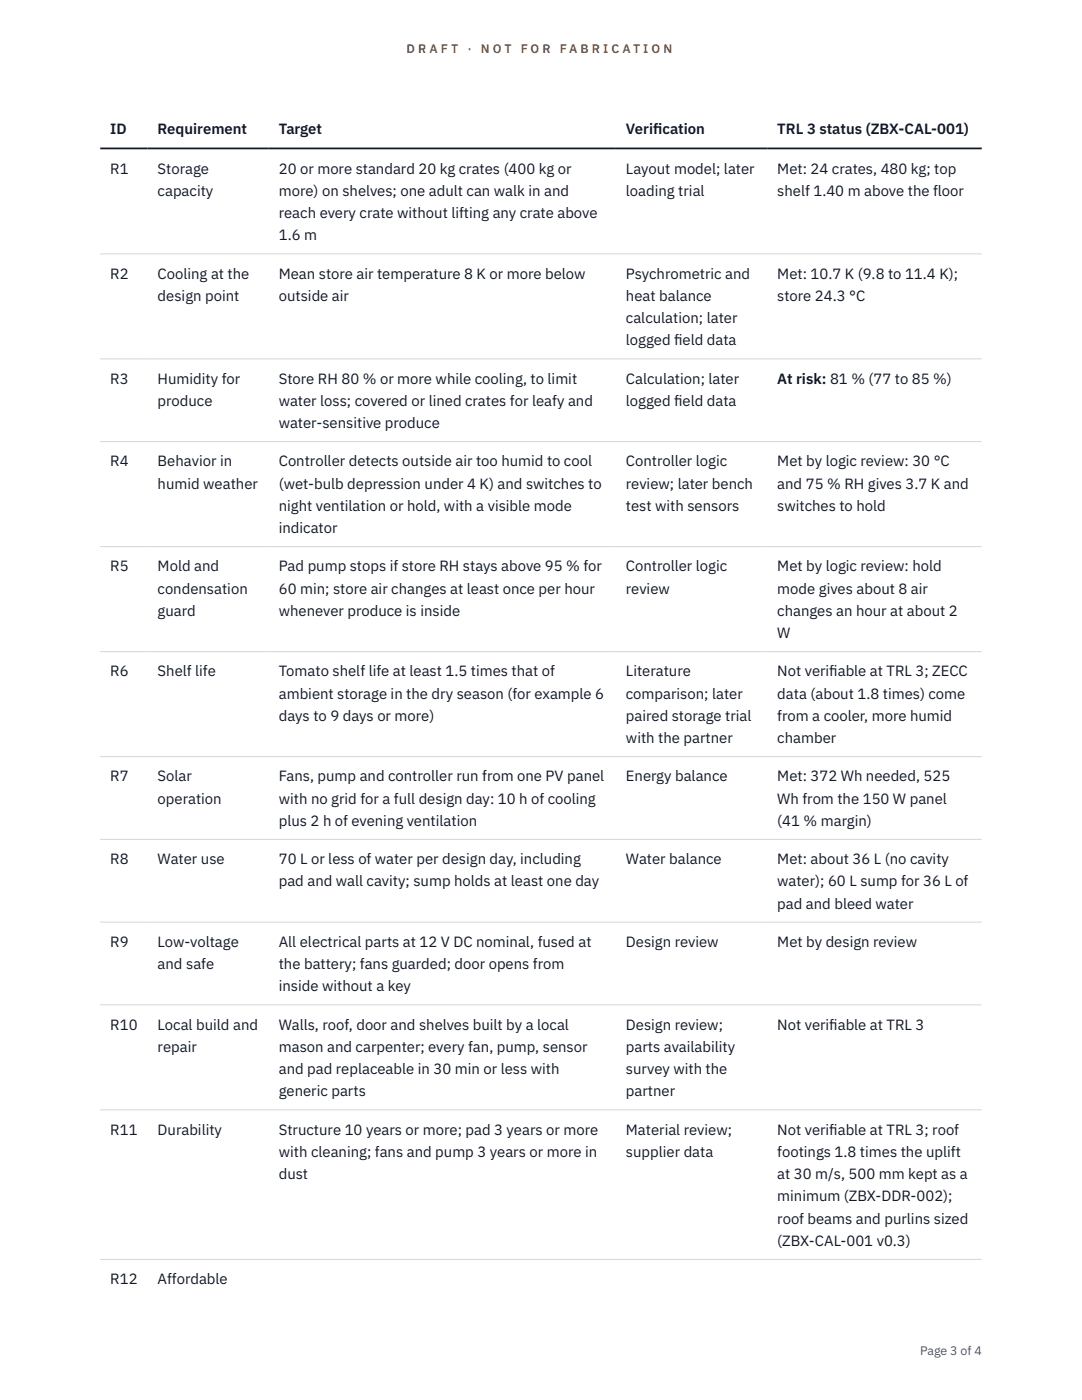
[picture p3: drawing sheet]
<svg xmlns="http://www.w3.org/2000/svg" width="216mm" height="279mm" viewBox="0 0 216 279" stroke-linecap="round" stroke-linejoin="round" font-family="sans-serif">
<defs><g id="words">
<g font-size="3" fill="#111827">
<text x="22" y="26.8">ID</text>
<text x="31.5" y="26.8">Requirement</text>
<text x="55.6" y="26.8">Target</text>
<text x="124.9" y="26.8">Verif</text>
<text x="130.3" y="26.8">ication</text>
<text x="155.1" y="26.8">TRL 3 status (ZBX-CAL-001)</text>
<text x="22" y="34.6">R1</text>
<text x="31.5" y="34.6">Storage</text>
<text x="55.6" y="34.6">20 or more standard 20 kg crates (400 kg or</text>
<text x="124.9" y="34.6">Layout model; later</text>
<text x="155.1" y="34.6">Met: 24 crates, 480 kg; top</text>
<text x="31.5" y="39.1">capacity</text>
<text x="55.6" y="39.1">more) on shelves; one adult can walk in and</text>
<text x="124.9" y="39.1">loading trial</text>
<text x="155.1" y="39.1">shelf 1.40 m above the floor</text>
<text x="55.6" y="43.5">reach every crate without lifting any crate above</text>
<text x="55.6" y="48">1.6 m</text>
<text x="22" y="55.6">R2</text>
<text x="31.5" y="55.6">Cooling at the</text>
<text x="55.6" y="55.6">Mean store air temperature 8 K or more below</text>
<text x="124.9" y="55.6">Psychrometric and</text>
<text x="155.1" y="55.6">Met: 10.7 K (9.8 to 11.4 K);</text>
<text x="31.5" y="60">design point</text>
<text x="55.6" y="60">outside air</text>
<text x="124.9" y="60">heat balance</text>
<text x="124.9" y="64.5">calculation; later</text>
<text x="155.1" y="60">store 24.3 °C</text>
<text x="124.9" y="68.9">logged f</text>
<text x="134.5" y="68.9">ield data</text>
<text x="22" y="76.5">R3</text>
<text x="31.5" y="76.5">Humidity for</text>
<text x="55.6" y="76.5">Store RH 80 % or more while cooling, to limit</text>
<text x="124.9" y="76.5">Calculation; later</text>
<text x="155.1" y="76.5">At risk: 81 % (77 to 85 %)</text>
<text x="31.5" y="81">produce</text>
<text x="55.6" y="81">water loss; covered or lined crates for leafy and</text>
<text x="124.9" y="81">logged f</text>
<text x="134.5" y="81">ield data</text>
<text x="55.6" y="85.4">water-sensitive produce</text>
<text x="22" y="93.1">R4</text>
<text x="31.5" y="93.1">Behavior in</text>
<text x="55.6" y="93.1">Controller detects outside air too humid to cool</text>
<text x="124.9" y="93.1">Controller logic</text>
<text x="155.1" y="93.1">Met by logic review: 30 °C</text>
<text x="31.5" y="97.5">humid weather</text>
<text x="55.6" y="97.5">(wet-bulb depression under 4 K) and switches to</text>
<text x="55.6" y="101.9">night ventilation or hold, with a visible mode</text>
<text x="124.9" y="97.5">review; later bench</text>
<text x="124.9" y="101.9">test with sensors</text>
<text x="155.1" y="97.5">and 75 % RH gives 3.7 K and</text>
<text x="155.1" y="101.9">switches to hold</text>
<text x="55.6" y="106.4">indicator</text>
<text x="22" y="114">R5</text>
<text x="31.5" y="114">Mold and</text>
<text x="31.5" y="118.5">condensation</text>
<text x="55.6" y="114">Pad pump stops if store RH stays above 95 % for</text>
<text x="55.6" y="118.5">60 min; store air changes at least once per hour</text>
<text x="124.9" y="114">Controller logic</text>
<text x="124.9" y="118.5">review</text>
<text x="155.1" y="114">Met by logic review: hold</text>
<text x="155.1" y="118.5">mode gives about 8 air</text>
<text x="31.5" y="122.9">guard</text>
<text x="55.6" y="122.9">whenever produce is inside</text>
<text x="155.1" y="122.9">changes an hour at about 2</text>
<text x="155.1" y="127.3">W</text>
<text x="22" y="135">R6</text>
<text x="31.5" y="135">Shelf life</text>
<text x="55.6" y="135">Tomato shelf life at least 1.5 times that of</text>
<text x="124.9" y="135">Literature</text>
<text x="155.1" y="135">Not verif</text>
<text x="165.5" y="135">iable at TRL 3; ZECC</text>
<text x="55.6" y="139.4">ambient storage in the dry season (for example 6</text>
<text x="55.6" y="143.9">days to 9 days or more)</text>
<text x="124.9" y="139.4">comparison; later</text>
<text x="124.9" y="143.9">paired storage trial</text>
<text x="155.1" y="139.4">data (about 1.8 times) come</text>
<text x="155.1" y="143.9">from a cooler, more humid</text>
<text x="124.9" y="148.3">with the partner</text>
<text x="155.1" y="148.3">chamber</text>
<text x="22" y="155.9">R7</text>
<text x="31.5" y="155.9">Solar</text>
<text x="55.6" y="155.9">Fans, pump and controller run from one PV panel</text>
<text x="124.9" y="155.9">Energy balance</text>
<text x="155.1" y="155.9">Met: 372 Wh needed, 525</text>
<text x="31.5" y="160.4">operation</text>
<text x="55.6" y="160.4">with no grid for a full design day: 10 h of cooling</text>
<text x="155.1" y="160.4">Wh from the 150 W panel</text>
<text x="55.6" y="164.8">plus 2 h of evening ventilation</text>
<text x="155.1" y="164.8">(41 % margin)</text>
<text x="22" y="172.4">R8</text>
<text x="31.5" y="172.4">Water use</text>
<text x="55.6" y="172.4">70 L or less of water per design day, including</text>
<text x="124.9" y="172.4">Water balance</text>
<text x="155.1" y="172.4">Met: about 36 L (no cavity</text>
<text x="55.6" y="176.9">pad and wall cavity; sump holds at least one day</text>
<text x="155.1" y="176.9">water); 60 L sump for 36 L of</text>
<text x="155.1" y="181.3">pad and bleed water</text>
<text x="22" y="188.9">R9</text>
<text x="31.5" y="188.9">Low-voltage</text>
<text x="55.6" y="188.9">All electrical parts at 12 V DC nominal, fused at</text>
<text x="124.9" y="188.9">Design review</text>
<text x="155.1" y="188.9">Met by design review</text>
<text x="31.5" y="193.4">and safe</text>
<text x="55.6" y="193.4">the battery; fans guarded; door opens from</text>
<text x="55.6" y="197.8">inside without a key</text>
<text x="22" y="205.5">R10</text>
<text x="31.5" y="205.5">Local build and</text>
<text x="31.5" y="209.9">repair</text>
<text x="55.6" y="205.5">Walls, roof, door and shelves built by a local</text>
<text x="55.6" y="209.9">mason and carpenter; every fan, pump, sensor</text>
<text x="124.9" y="205.5">Design review;</text>
<text x="124.9" y="209.9">parts availability</text>
<text x="155.1" y="205.5">Not verif</text>
<text x="165.5" y="205.5">iable at TRL 3</text>
<text x="55.6" y="214.3">and pad replaceable in 30 min or less with</text>
<text x="124.9" y="214.3">survey with the</text>
<text x="55.6" y="218.8">generic parts</text>
<text x="124.9" y="218.8">partner</text>
<text x="22" y="226.4">R11</text>
<text x="31.5" y="226.4">Durability</text>
<text x="55.6" y="226.4">Structure 10 years or more; pad 3 years or more</text>
<text x="124.9" y="226.4">Material review;</text>
<text x="155.1" y="226.4">Not verif</text>
<text x="165.5" y="226.4">iable at TRL 3; roof</text>
<text x="55.6" y="230.9">with cleaning; fans and pump 3 years or more in</text>
<text x="124.9" y="230.9">supplier data</text>
<text x="155.1" y="230.9">footings 1.8 times the uplift</text>
<text x="55.6" y="235.3">dust</text>
<text x="155.1" y="235.3">at 30 m/s, 500 mm kept as a</text>
<text x="155.1" y="239.8">minimum (ZBX-DDR-002);</text>
<text x="155.1" y="244.2">roof beams and purlins sized</text>
<text x="155.1" y="248.6">(ZBX-CAL-001 v0.3)</text>
<text x="22" y="256.3">R12</text>
<text x="31.5" y="256.3">Affordable</text>
</g>
<g font-size="2.5" fill="#b45309">
<text x="81.1" y="10.5">D R A F T</text>
<text x="93.3" y="10.5">·</text>
<text x="95.9" y="10.5">N O T</text>
<text x="103.9" y="10.5">F O R</text>
<text x="111.7" y="10.5">F A B R I C A T I O N</text>
</g>
<text font-size="2.5" fill="#4b5563" x="183.6" y="270.3">Page 3 of 4</text>
</g></defs>
<path d="M20 50.7h175.9M20 71.6h175.9M20 88.1h175.9M20 109.1h175.9M20 130h175.9M20 151h175.9M20 167.5h175.9M20 184h175.9M20 200.5h175.9M20 221.5h175.9M20 251.3h175.9" fill="none" stroke="#d1d5db" stroke-width=".2"/>
<path d="M20 29.6h175.9" fill="none" stroke="#111827" stroke-width=".35"/>
<use href="#words"/>
</svg>
